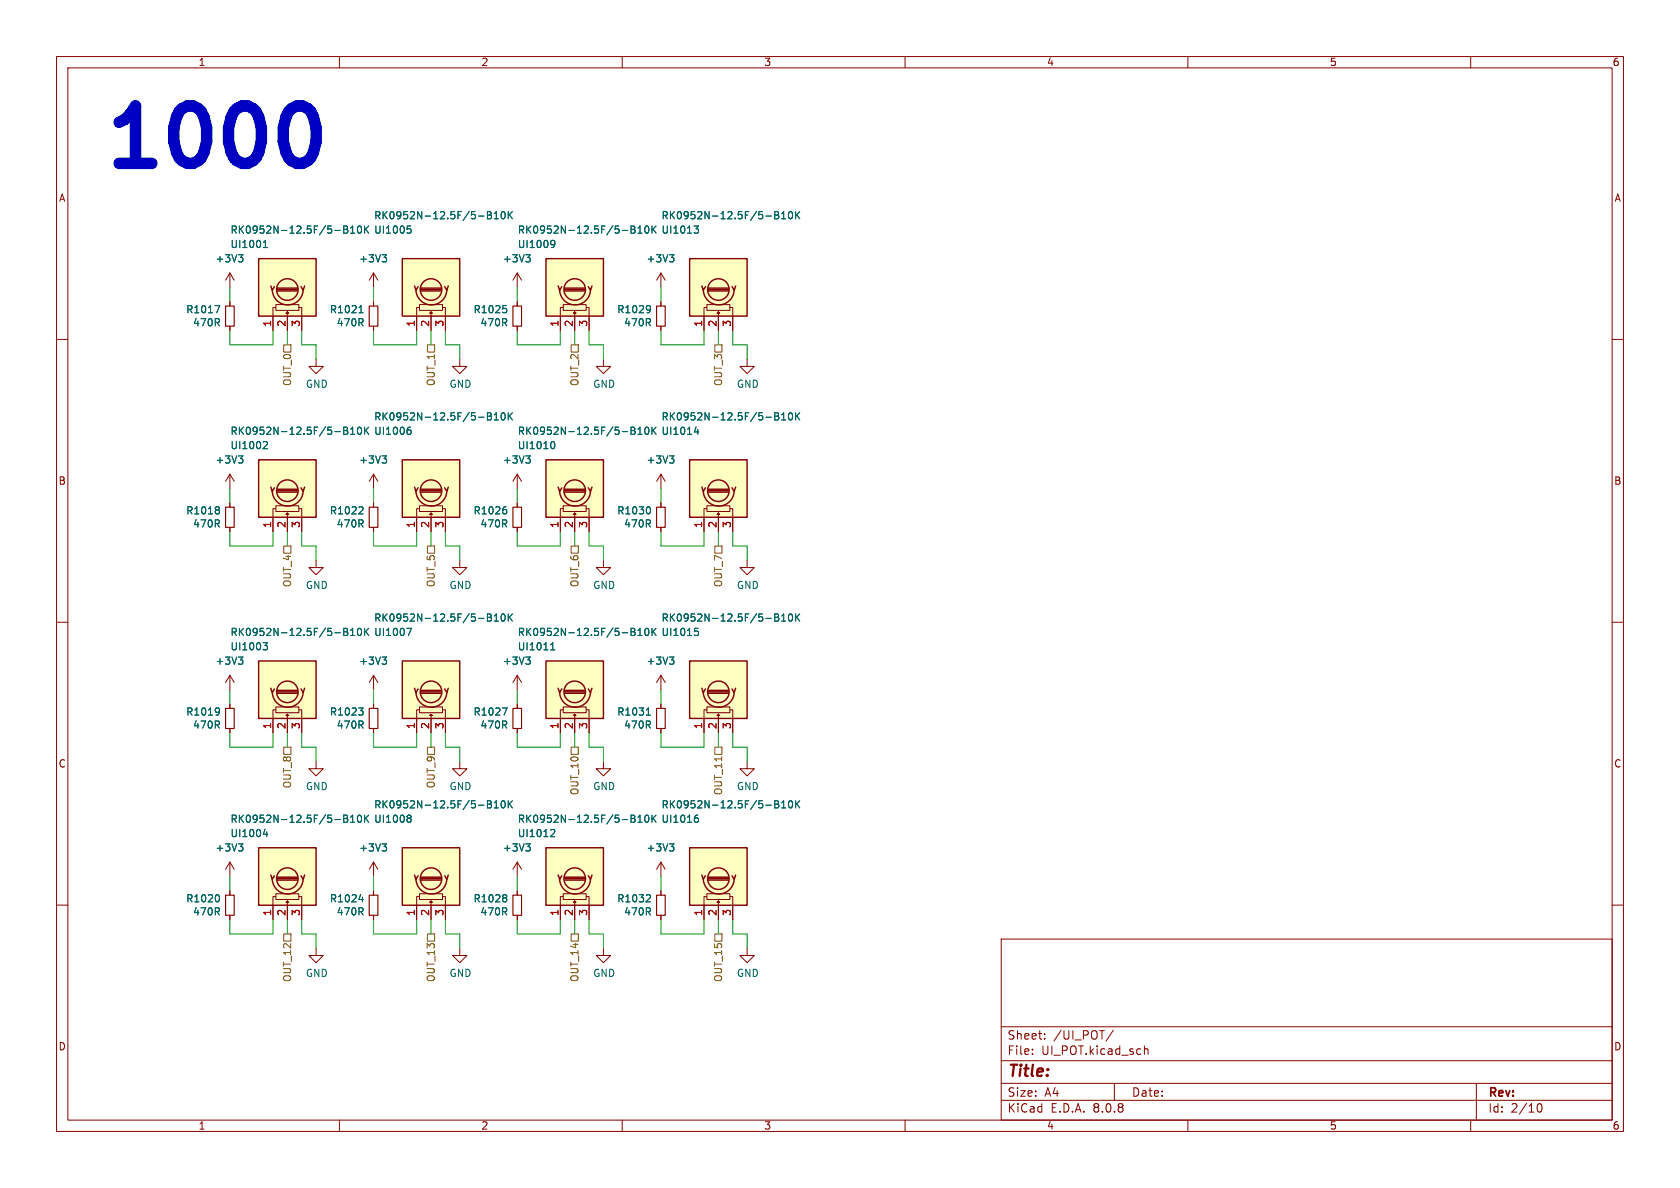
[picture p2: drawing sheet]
<svg xmlns="http://www.w3.org/2000/svg" width="297mm" height="210mm" viewBox="0 0 297 210" stroke-linecap="round" stroke-linejoin="round" font-family="sans-serif">
<defs><g id="words">
<text font-size="14.2" fill="#0000c2" x="17.8" y="30.2">1000</text>
<text font-size="2.8" fill="#840000" x="178" y="190.9">Title:</text>
<g font-size="2.1" fill="#840000">
<text x="178" y="184">Sheet:</text>
<text x="186.2" y="184">/UI_POT/</text>
<text x="178" y="186.7">File:</text>
<text x="184.1" y="186.7">UI_POT.kicad_sch</text>
<text x="178" y="196.9">KiCad</text>
<text x="178" y="194.1">Size:</text>
<text x="184.7" y="194.1">A4</text>
<text x="185.7" y="196.9">E.D.A.</text>
<text x="193.3" y="196.9">8.0.8</text>
<text x="200" y="194.1">Date:</text>
<text x="263" y="194.3">Rev:</text>
<text x="263" y="196.9">Id:</text>
<text x="267.1" y="196.9">2/10</text>
</g>
<g font-size="1.8" fill="#840000">
<text x="35" y="11.9">1</text>
<text x="85" y="11.9">2</text>
<text x="135" y="11.9">3</text>
<text x="185" y="11.9">4</text>
<text x="235" y="11.9">5</text>
<text x="285" y="11.9">6</text>
<text x="10.3" y="35.9">A</text>
<text x="285.3" y="35.9">A</text>
<text x="10.3" y="85.9">B</text>
<text x="285.3" y="85.9">B</text>
<text x="10.3" y="135.9">C</text>
<text x="285.3" y="135.9">C</text>
<text x="10.3" y="185.9">D</text>
<text x="285.3" y="185.9">D</text>
<text x="35" y="199.9">1</text>
<text x="85" y="199.9">2</text>
<text x="135" y="199.9">3</text>
<text x="185" y="199.9">4</text>
<text x="235" y="199.9">5</text>
<text x="285" y="199.9">6</text>
</g>
<g font-size="1.8" fill="#006464">
<text x="40.6" y="41.5">RK0952N-12.5F/5-B10K</text>
<text x="66" y="41.5">UI1005</text>
<text x="66" y="39">RK0952N-12.5F/5-B10K</text>
<text x="91.4" y="41.5">RK0952N-12.5F/5-B10K</text>
<text x="116.8" y="41.5">UI1013</text>
<text x="116.8" y="39">RK0952N-12.5F/5-B10K</text>
<text x="38" y="46.6">+3V3</text>
<text x="40.6" y="44">UI1001</text>
<text x="63.4" y="46.6">+3V3</text>
<text x="88.8" y="46.6">+3V3</text>
<text x="91.4" y="44">UI1009</text>
<text x="114.2" y="46.6">+3V3</text>
<text x="32.8" y="55.6">R1017</text>
<text x="34" y="57.9">470R</text>
<text x="58.2" y="55.6">R1021</text>
<text x="59.4" y="57.9">470R</text>
<text x="83.6" y="55.6">R1025</text>
<text x="84.8" y="57.9">470R</text>
<text x="109" y="55.6">R1029</text>
<text x="110.2" y="57.9">470R</text>
<text x="54" y="68.8">GND</text>
<text x="79.4" y="68.8">GND</text>
<text x="104.8" y="68.8">GND</text>
<text x="130.2" y="68.8">GND</text>
<text x="40.6" y="77.1">RK0952N-12.5F/5-B10K</text>
<text x="66" y="77.1">UI1006</text>
<text x="66" y="74.5">RK0952N-12.5F/5-B10K</text>
<text x="91.4" y="77.1">RK0952N-12.5F/5-B10K</text>
<text x="116.8" y="77.1">UI1014</text>
<text x="116.8" y="74.5">RK0952N-12.5F/5-B10K</text>
<text x="38" y="82.1">+3V3</text>
<text x="40.6" y="79.6">UI1002</text>
<text x="63.4" y="82.1">+3V3</text>
<text x="88.8" y="82.1">+3V3</text>
<text x="91.4" y="79.6">UI1010</text>
<text x="114.2" y="82.1">+3V3</text>
<text x="32.8" y="91.1">R1018</text>
<text x="34" y="93.4">470R</text>
<text x="58.2" y="91.1">R1022</text>
<text x="59.4" y="93.4">470R</text>
<text x="83.6" y="91.1">R1026</text>
<text x="84.8" y="93.4">470R</text>
<text x="109" y="91.1">R1030</text>
<text x="110.2" y="93.4">470R</text>
<text x="54" y="104.3">GND</text>
<text x="79.4" y="104.3">GND</text>
<text x="104.8" y="104.3">GND</text>
<text x="130.2" y="104.3">GND</text>
<text x="40.6" y="112.6">RK0952N-12.5F/5-B10K</text>
<text x="66" y="112.6">UI1007</text>
<text x="66" y="110.1">RK0952N-12.5F/5-B10K</text>
<text x="91.4" y="112.6">RK0952N-12.5F/5-B10K</text>
<text x="116.8" y="112.6">UI1015</text>
<text x="116.8" y="110.1">RK0952N-12.5F/5-B10K</text>
<text x="38" y="117.7">+3V3</text>
<text x="40.6" y="115.2">UI1003</text>
<text x="63.4" y="117.7">+3V3</text>
<text x="88.8" y="117.7">+3V3</text>
<text x="91.4" y="115.2">UI1011</text>
<text x="114.2" y="117.7">+3V3</text>
<text x="32.8" y="126.7">R1019</text>
<text x="34" y="129">470R</text>
<text x="58.2" y="126.7">R1023</text>
<text x="59.4" y="129">470R</text>
<text x="83.6" y="126.7">R1027</text>
<text x="84.8" y="129">470R</text>
<text x="109" y="126.7">R1031</text>
<text x="110.2" y="129">470R</text>
<text x="54" y="139.9">GND</text>
<text x="66" y="143.1">RK0952N-12.5F/5-B10K</text>
<text x="79.4" y="139.9">GND</text>
<text x="104.8" y="139.9">GND</text>
<text x="116.8" y="143.1">RK0952N-12.5F/5-B10K</text>
<text x="130.2" y="139.9">GND</text>
<text x="40.6" y="148.2">UI1004</text>
<text x="40.6" y="145.6">RK0952N-12.5F/5-B10K</text>
<text x="66" y="145.6">UI1008</text>
<text x="91.4" y="148.2">UI1012</text>
<text x="91.4" y="145.6">RK0952N-12.5F/5-B10K</text>
<text x="116.8" y="145.6">UI1016</text>
<text x="38" y="150.7">+3V3</text>
<text x="63.4" y="150.7">+3V3</text>
<text x="88.8" y="150.7">+3V3</text>
<text x="114.2" y="150.7">+3V3</text>
<text x="32.8" y="159.7">R1020</text>
<text x="58.2" y="159.7">R1024</text>
<text x="83.6" y="159.7">R1028</text>
<text x="109" y="159.7">R1032</text>
<text x="34" y="162">470R</text>
<text x="59.4" y="162">470R</text>
<text x="84.8" y="162">470R</text>
<text x="110.2" y="162">470R</text>
<text x="54" y="172.9">GND</text>
<text x="79.4" y="172.9">GND</text>
<text x="104.8" y="172.9">GND</text>
<text x="130.2" y="172.9">GND</text>
</g>
<g font-size="1.8" fill="#a90000">
<text x="48" y="57.9" transform="rotate(-90 48 57.9)">1</text>
<text x="50.5" y="57.9" transform="rotate(-90 50.5 57.9)">2</text>
<text x="53.1" y="57.9" transform="rotate(-90 53.1 57.9)">3</text>
<text x="73.4" y="57.9" transform="rotate(-90 73.4 57.9)">1</text>
<text x="75.9" y="57.9" transform="rotate(-90 75.9 57.9)">2</text>
<text x="78.5" y="57.9" transform="rotate(-90 78.5 57.9)">3</text>
<text x="98.8" y="57.9" transform="rotate(-90 98.8 57.9)">1</text>
<text x="101.3" y="57.9" transform="rotate(-90 101.3 57.9)">2</text>
<text x="103.9" y="57.9" transform="rotate(-90 103.9 57.9)">3</text>
<text x="124.2" y="57.9" transform="rotate(-90 124.2 57.9)">1</text>
<text x="126.7" y="57.9" transform="rotate(-90 126.7 57.9)">2</text>
<text x="129.3" y="57.9" transform="rotate(-90 129.3 57.9)">3</text>
<text x="48" y="93.4" transform="rotate(-90 48 93.4)">1</text>
<text x="50.5" y="93.4" transform="rotate(-90 50.5 93.4)">2</text>
<text x="53.1" y="93.4" transform="rotate(-90 53.1 93.4)">3</text>
<text x="73.4" y="93.4" transform="rotate(-90 73.4 93.4)">1</text>
<text x="75.9" y="93.4" transform="rotate(-90 75.9 93.4)">2</text>
<text x="78.5" y="93.4" transform="rotate(-90 78.5 93.4)">3</text>
<text x="98.8" y="93.4" transform="rotate(-90 98.8 93.4)">1</text>
<text x="101.3" y="93.4" transform="rotate(-90 101.3 93.4)">2</text>
<text x="103.9" y="93.4" transform="rotate(-90 103.9 93.4)">3</text>
<text x="124.2" y="93.4" transform="rotate(-90 124.2 93.4)">1</text>
<text x="126.7" y="93.4" transform="rotate(-90 126.7 93.4)">2</text>
<text x="129.3" y="93.4" transform="rotate(-90 129.3 93.4)">3</text>
<text x="48" y="129" transform="rotate(-90 48 129)">1</text>
<text x="50.5" y="129" transform="rotate(-90 50.5 129)">2</text>
<text x="53.1" y="129" transform="rotate(-90 53.1 129)">3</text>
<text x="73.4" y="129" transform="rotate(-90 73.4 129)">1</text>
<text x="75.9" y="129" transform="rotate(-90 75.9 129)">2</text>
<text x="78.5" y="129" transform="rotate(-90 78.5 129)">3</text>
<text x="98.8" y="129" transform="rotate(-90 98.8 129)">1</text>
<text x="101.3" y="129" transform="rotate(-90 101.3 129)">2</text>
<text x="103.9" y="129" transform="rotate(-90 103.9 129)">3</text>
<text x="124.2" y="129" transform="rotate(-90 124.2 129)">1</text>
<text x="126.7" y="129" transform="rotate(-90 126.7 129)">2</text>
<text x="129.3" y="129" transform="rotate(-90 129.3 129)">3</text>
<text x="48" y="162" transform="rotate(-90 48 162)">1</text>
<text x="50.5" y="162" transform="rotate(-90 50.5 162)">2</text>
<text x="53.1" y="162" transform="rotate(-90 53.1 162)">3</text>
<text x="73.4" y="162" transform="rotate(-90 73.4 162)">1</text>
<text x="75.9" y="162" transform="rotate(-90 75.9 162)">2</text>
<text x="78.5" y="162" transform="rotate(-90 78.5 162)">3</text>
<text x="98.8" y="162" transform="rotate(-90 98.8 162)">1</text>
<text x="101.3" y="162" transform="rotate(-90 101.3 162)">2</text>
<text x="103.9" y="162" transform="rotate(-90 103.9 162)">3</text>
<text x="124.2" y="162" transform="rotate(-90 124.2 162)">1</text>
<text x="126.7" y="162" transform="rotate(-90 126.7 162)">2</text>
<text x="129.3" y="162" transform="rotate(-90 129.3 162)">3</text>
</g>
<g font-size="1.8" fill="#725600">
<text x="51.7" y="68.3" transform="rotate(-90 51.7 68.3)">OUT_0</text>
<text x="77.1" y="68.3" transform="rotate(-90 77.1 68.3)">OUT_1</text>
<text x="102.5" y="68.3" transform="rotate(-90 102.5 68.3)">OUT_2</text>
<text x="127.9" y="68.3" transform="rotate(-90 127.9 68.3)">OUT_3</text>
<text x="51.7" y="103.9" transform="rotate(-90 51.7 103.9)">OUT_4</text>
<text x="77.1" y="103.9" transform="rotate(-90 77.1 103.9)">OUT_5</text>
<text x="102.5" y="103.9" transform="rotate(-90 102.5 103.9)">OUT_6</text>
<text x="127.9" y="103.9" transform="rotate(-90 127.9 103.9)">OUT_7</text>
<text x="51.7" y="139.5" transform="rotate(-90 51.7 139.5)">OUT_8</text>
<text x="77.1" y="139.5" transform="rotate(-90 77.1 139.5)">OUT_9</text>
<text x="102.5" y="140.7" transform="rotate(-90 102.5 140.7)">OUT_10</text>
<text x="127.9" y="140.7" transform="rotate(-90 127.9 140.7)">OUT_11</text>
<text x="51.7" y="173.7" transform="rotate(-90 51.7 173.7)">OUT_12</text>
<text x="77.1" y="173.7" transform="rotate(-90 77.1 173.7)">OUT_13</text>
<text x="102.5" y="173.7" transform="rotate(-90 102.5 173.7)">OUT_14</text>
<text x="127.9" y="173.7" transform="rotate(-90 127.9 173.7)">OUT_15</text>
</g>
</g></defs>
<g fill="none" stroke="#840000" stroke-width=".18">
<path d="M10 10h277v190h-277zM12 12h273v186h-273zM60 10v2M110 10v2M160 10v2M210 10v2M260 10v2M10 60h2M106.7 63.5v1.3h1.2l-1.2 1.2-1.3-1.2h1.3M285 60h2M106.7 99.1v1.2h1.2l-1.2 1.3-1.3-1.3h1.3M116.8 88.9v.8"/>
<path d="M116.8 93.2v.8M10 110h2M285 110h2M66 152.4l-.7 1.3M66 152.4v2.5M66 157.5v.7M66 152.4l.8 1.3M10 160h2M55.9 167.6v1.3h1.2l-1.2 1.3-1.3-1.3h1.3M66 161.8v.8M177 166h108v32h-108zM285 160h2"/>
<path d="M60 198v2M110 198v2M160 198v2M177 194.5h108M177 191.5h108M177 187.5h108M177 181.5h108M182.5 186.3v.1M182.5 185.5v.1M184.7 183.6v.1M184.7 182.8v.1M196.8 182.1l-1.3 2"/>
<path d="M197 191.5v3M202.3 184.9v1.5M202.3 185.5l.2-.1 .4 .1 .1 .9M210 198v2M260 198v2M261 191.5v6.5M271.7 195.7l.2-.5 .2-.1a.81 .81 0 0 1 .6 .6 .81 .81 0 0 1-.3 .8h-.4l-.3-.5"/>
</g>
<path d="M116.1 89.7h1.5v3.5h-1.5zM65.3 158.2h1.5v3.6h-1.5z" fill="none" stroke="#840000" stroke-width=".2"/>
<path d="M114.7 89.6a.79 .79 0 0 1 0 1.3M63.5 159h.7M64.1 158.6v.8M67.6 149.2h.7l-.4 .5M68.1 149.7l.2 .2v.3l-.2 .2" fill="none" stroke="#006464" stroke-width=".18"/>
<path d="M96.5 45.7h10.2v10.2h-10.2z" fill="#ffffc2"/>
<g fill="none" stroke="#840000" stroke-width=".25">
<path d="M96.5 45.7h10.2v10.2h-10.2zM98.7 50.5l.2 .8 .4-.6M98.9 51.2a2.73 2.73 0 0 0 2.8 2.7 2.73 2.73 0 0 0 2.7-2.7M99.8 51.4h3.6M99.8 51.2h3.6M99.8 50.9h3.6M104.6 50.5l-.2 .8-.4-.6"/>
<circle cx="101.6" cy="51.2" r="1.9"/>
</g>
<path d="M99.6 53.8h4v1.1h-4zM99.6 54.4h-.5v4M101.6 55.1l.3 .3h-.6l.3-.3v3.3M103.6 54.4h.5v4M132.1 63.5v1.3h1.2l-1.2 1.2-1.3-1.2h1.3M132.1 99.1v1.2h1.2l-1.2 1.3-1.3-1.3h1.3" fill="none" stroke="#840000" stroke-width=".18"/>
<path d="M111.6 39.9h.4l.2 .3-.2 .4 .2 .1 .1 .3-.2 .2h-.5zM115.3 39.9v1.3M116 39.9l-.7 .8M97.6 42.5l.4 .1a.84 .84 0 0 1-.3 1.2h-.2M98.1 43l-.3 .3h-.2M111.6 40.6h.4M112.8 41.2h.7M112.8 40.3l.3-.4v1.3M114.1 40.1l.2-.2a.68 .68 0 0 1 .4 .7 .68 .68 0 0 1-.4 .6l-.2-.1-.1-.4zM115.4 40.5l.6 .7" fill="none" stroke="#006464" stroke-width=".18"/>
<path d="M121.9 45.7h10.2v10.2h-10.2z" fill="#ffffc2"/>
<g fill="none" stroke="#840000" stroke-width=".25">
<path d="M121.9 45.7h10.2v10.2h-10.2zM124.1 50.5l.2 .8 .4-.6M124.3 51.2a2.73 2.73 0 0 0 2.8 2.7 2.73 2.73 0 0 0 2.7-2.7M125.2 51.4h3.6M125.2 51.2h3.6M125.2 50.9h3.6M130 50.5l-.2 .8-.4-.6"/>
<circle cx="127" cy="51.2" r="1.9"/>
</g>
<path d="M125 53.8h4v1.1h-4zM125 54.4h-.5v4M127 55.1l.3 .3h-.6l.3-.3v3.3M129 54.4h.5v4" fill="none" stroke="#840000" stroke-width=".18"/>
<path d="M122.7 39.9h.8l-.4 .5 .3 .2 .1 .4-.3 .2h-.3M137 37.4h.4l.2 .3-.2 .3 .2 .1 .1 .3-.2 .3h-.5zM137 38h.4M138.2 38.7h.7M138.2 37.8l.3-.4v1.3M139.5 37.5l.2-.1a.68 .68 0 0 1 .4 .6 .68 .68 0 0 1-.4 .7l-.2-.1-.1-.4zM140.7 37.4v1.3M140.8 38l.6 .7M141.4 37.4l-.7 .7" fill="none" stroke="#006464" stroke-width=".18"/>
<path d="M121.9 81.3h10.2v10.1h-10.2z" fill="#ffffc2"/>
<g fill="none" stroke="#840000" stroke-width=".25">
<path d="M121.9 81.3h10.2v10.1h-10.2zM124.1 86.1l.2 .8 .4-.7M124.3 86.7a2.73 2.73 0 0 0 2.8 2.8 2.73 2.73 0 0 0 2.7-2.8M125.2 87h3.6M125.2 86.7h3.6M125.2 86.5h3.6M130 86.1l-.2 .8-.4-.7"/>
<circle cx="127" cy="86.7" r="1.9"/>
</g>
<path d="M116.8 83.8l-.7 1.3M116.8 83.8v2.6M116.8 83.8l.8 1.3M125 89.4h4v1h-4zM125 89.9h-.5v4.1M127 90.7l.3 .2h-.6l.3-.2v3.3M129 89.9h.5v4.1M40.6 152.4l-.7 1.3M40.6 152.4v2.5M40.6 152.4l.8 1.3" fill="none" stroke="#840000" stroke-width=".18"/>
<g fill="none" stroke="#006464" stroke-width=".18">
<path d="M122.8 76.4h.7M123.4 75.9v.9M137 73h.4l.2 .2-.2 .4 .2 .1 .1 .3-.2 .2h-.5zM137 73.6h.4M138.2 74.2h.7M138.2 73.3l.3-.3v1.2M139.5 73.1l.2-.1a.68 .68 0 0 1 .4 .6 .68 .68 0 0 1-.4 .6l-.2-.1-.1-.3zM140.7 73v1.2M140.8 73.5l.6 .7M141.4 73l-.7 .7M118.4 80.6h.7l-.4 .5M118.9 81.1l.2 .2v.3l-.2 .3"/>
<path d="M42.2 149.2h.7l-.4 .5M42.7 149.7l.2 .2v.3l-.2 .2"/>
</g>
<path d="M96.5 81.3h10.2v10.1h-10.2z" fill="#ffffc2"/>
<g fill="none" stroke="#840000" stroke-width=".25">
<path d="M96.5 81.3h10.2v10.1h-10.2zM98.7 86.1l.2 .8 .4-.7M98.9 86.7a2.73 2.73 0 0 0 2.8 2.8 2.73 2.73 0 0 0 2.7-2.8M99.8 87h3.6M99.8 86.7h3.6M99.8 86.5h3.6M104.6 86.1l-.2 .8-.4-.7"/>
<circle cx="101.6" cy="86.7" r="1.9"/>
</g>
<g fill="none" stroke="#840000" stroke-width=".18">
<path d="M116.8 48.3v2.5M116.8 53.3v.8M116.8 57.7v.7M116.8 48.3l-.7 1.2M116.8 48.3l.8 1.2M99.6 89.4h4v1h-4zM99.6 89.9h-.5v4.1M101.6 90.7l.3 .2h-.6l.3-.2v3.3M103.6 89.9h.5v4.1M66 119.4l-.7 1.3M66 119.4v2.5M66 119.4l.8 1.3"/>
<path d="M66 124.5v.7M66 128.8v.7"/>
</g>
<g fill="none" stroke="#006464" stroke-width=".18">
<path d="M114.7 54l.2 .1a1.03 1.03 0 0 1-.2 1.1M115 54.6l-.3 .2M118.4 45h.7l-.4 .5M118.9 45.5l.2 .3v.3l-.2 .2M97.7 78a.68 .68 0 0 1 .4 .7 .68 .68 0 0 1-.4 .6M111.6 75.5h.4l.2 .3-.2 .3 .2 .1 .1 .3-.2 .3h-.5zM111.6 76.1h.4M112.8 76.8h.7M112.8 75.9l.3-.4v1.3M114.1 75.6l.2-.1a.68 .68 0 0 1 .4 .6 .68 .68 0 0 1-.4 .7l-.2-.1-.1-.4zM115.3 75.5v1.3M115.4 76.1l.6 .7"/>
<path d="M116 75.5l-.7 .7M67.6 116.1h.7l-.4 .5M68.1 116.6l.2 .3v.3l-.2 .2M63.4 125.1h.8l-.4 .5M63.9 125.6l.3 .3v.3l-.3 .2"/>
</g>
<path d="M116.1 54.1h1.5v3.6h-1.5zM65.3 125.2h1.5v3.6h-1.5z" fill="none" stroke="#840000" stroke-width=".2"/>
<path d="M45.7 116.8h10.2v10.2h-10.2z" fill="#ffffc2"/>
<g fill="none" stroke="#840000" stroke-width=".25">
<path d="M45.7 116.8h10.2v10.2h-10.2zM47.9 121.7l.2 .7 .4-.6M48.1 122.3a2.73 2.73 0 0 0 2.8 2.7 2.73 2.73 0 0 0 2.7-2.7M49 122.6h3.6M49 122.3h3.6M49 122h3.6M53.8 121.7l-.2 .7-.4-.6"/>
<circle cx="50.8" cy="122.3" r="1.9"/>
</g>
<path d="M91.4 119.4l-.7 1.3M91.4 119.4v2.5M91.4 119.4l.8 1.3M48.8 125h4v1h-4zM48.8 125.5h-.5v4M50.8 126.2l.3 .3h-.6l.3-.3v3.3M52.8 125.5h.5v4M55.9 134.6v1.3h1.2l-1.2 1.3-1.3-1.3h1.3M81.3 134.6v1.3h1.2l-1.2 1.3-1.3-1.3h1.3" fill="none" stroke="#840000" stroke-width=".18"/>
<path d="M46.5 113.6h.8l-.4 .5 .3 .1 .1 .4-.3 .3h-.3M60.8 111.1h.4l.2 .2-.2 .4 .2 .1 .1 .3-.2 .2h-.5zM60.8 111.7h.4M62 112.3h.7M62 111.4l.3-.3v1.2M63.3 111.2l.2-.1a.68 .68 0 0 1 .4 .6 .68 .68 0 0 1-.4 .6l-.2-.1-.1-.3zM64.5 111.1v1.2M64.6 111.6l.6 .7M65.2 111.1l-.7 .7M93 116.1h.7l-.4 .5M93.5 116.6l.2 .3v.3l-.2 .2" fill="none" stroke="#006464" stroke-width=".18"/>
<path d="M71.1 116.8h10.2v10.2h-10.2z" fill="#ffffc2"/>
<g fill="none" stroke="#840000" stroke-width=".25">
<path d="M71.1 116.8h10.2v10.2h-10.2zM73.3 121.7l.2 .7 .4-.6M73.5 122.3a2.73 2.73 0 0 0 2.8 2.7 2.73 2.73 0 0 0 2.7-2.7M74.4 122.6h3.6M74.4 122.3h3.6M74.4 122h3.6M79.2 121.7l-.2 .7-.4-.6"/>
<circle cx="76.2" cy="122.3" r="1.9"/>
</g>
<path d="M74.2 125h4v1h-4zM74.2 125.5h-.5v4M76.2 126.2l.3 .3h-.6l.3-.3v3.3M78.2 125.5h.5v4" fill="none" stroke="#840000" stroke-width=".18"/>
<path d="M71.9 111.1h.8l-.5 1.2M86.2 108.5h.4l.2 .3-.2 .3 .2 .2 .1 .3-.2 .2h-.5zM86.2 109.1h.4M87.4 109.8h.7M87.4 108.9l.3-.4v1.3M88.7 108.7l.2-.2a.68 .68 0 0 1 .4 .7 .68 .68 0 0 1-.4 .6l-.2-.1-.1-.4zM89.9 108.5v1.3M90 109.1l.6 .7M90.6 108.5l-.7 .8" fill="none" stroke="#006464" stroke-width=".18"/>
<path d="M96.5 116.8h10.2v10.2h-10.2z" fill="#ffffc2"/>
<g fill="none" stroke="#840000" stroke-width=".25">
<path d="M96.5 116.8h10.2v10.2h-10.2zM98.7 121.7l.2 .7 .4-.6M98.9 122.3a2.73 2.73 0 0 0 2.8 2.7 2.73 2.73 0 0 0 2.7-2.7M99.8 122.6h3.6M99.8 122.3h3.6M99.8 122h3.6M104.6 121.7l-.2 .7-.4-.6"/>
<circle cx="101.6" cy="122.3" r="1.9"/>
</g>
<path d="M99.6 125h4v1h-4zM99.6 125.5h-.5v4M101.6 126.2l.3 .3h-.6l.3-.3v3.3M103.6 125.5h.5v4" fill="none" stroke="#840000" stroke-width=".18"/>
<path d="M97.4 114.9h.7M97.4 114l.3-.4v1.3M111.6 111.1h.4l.2 .2-.2 .4 .2 .1 .1 .3-.2 .2h-.5zM111.6 111.7h.4M112.8 112.3h.7M112.8 111.4l.3-.3v1.2M114.1 111.2l.2-.1a.68 .68 0 0 1 .4 .6 .68 .68 0 0 1-.4 .6l-.2-.1-.1-.3zM115.3 111.1v1.2M115.4 111.6l.6 .7M116 111.1l-.7 .7" fill="none" stroke="#006464" stroke-width=".18"/>
<path d="M96.5 149.9h10.2v10.1h-10.2z" fill="#ffffc2"/>
<g fill="none" stroke="#840000" stroke-width=".25">
<path d="M96.5 149.9h10.2v10.1h-10.2zM98.7 154.7l.2 .7 .4-.6M98.9 155.3a2.73 2.73 0 0 0 2.8 2.7 2.73 2.73 0 0 0 2.7-2.7M99.8 155.6h3.6M99.8 155.3h3.6M99.8 155.1h3.6M104.6 154.7l-.2 .7-.4-.6"/>
<circle cx="101.6" cy="155.3" r="1.9"/>
</g>
<path d="M99.6 158h4v1h-4zM99.6 158.5h-.5v4.1M101.6 159.3l.3 .2h-.6l.3-.2v3.3M103.6 158.5h.5v4.1M116.8 152.4l-.7 1.3M116.8 152.4v2.5M116.8 157.5v.7M116.8 152.4l.8 1.3M106.7 167.6v1.3h1.2l-1.2 1.3-1.3-1.3h1.3M116.8 161.8v.8" fill="none" stroke="#840000" stroke-width=".18"/>
<path d="M97.5 146.6l.5 .1 .1 .3-.8 .9h.8M111.6 144.1h.4l.2 .2-.2 .4 .2 .1 .1 .3-.2 .3h-.5zM111.6 144.7h.4M112.8 145.4h.7M112.8 144.5l.3-.4v1.3M114.1 144.2l.2-.1a.68 .68 0 0 1 .4 .6 .68 .68 0 0 1-.4 .7l-.2-.2-.1-.3zM114.7 158.2l.3 .2-.1 .3-.7 .7h.8M115.3 144.1v1.3M115.4 144.6l.6 .8M116 144.1l-.7 .7M118.4 149.2h.7l-.4 .5M118.9 149.7l.2 .2v.3l-.2 .2" fill="none" stroke="#006464" stroke-width=".18"/>
<path d="M116.1 158.2h1.5v3.6h-1.5z" fill="none" stroke="#840000" stroke-width=".2"/>
<path d="M121.9 149.9h10.2v10.1h-10.2z" fill="#ffffc2"/>
<g fill="none" stroke="#840000" stroke-width=".25">
<path d="M121.9 149.9h10.2v10.1h-10.2zM124.1 154.7l.2 .7 .4-.6M124.3 155.3a2.73 2.73 0 0 0 2.8 2.7 2.73 2.73 0 0 0 2.7-2.7M125.2 155.6h3.6M125.2 155.3h3.6M125.2 155.1h3.6M130 154.7l-.2 .7-.4-.6"/>
<circle cx="127" cy="155.3" r="1.9"/>
</g>
<path d="M106.7 134.6v1.3h1.2l-1.2 1.3-1.3-1.3h1.3M132.1 134.6v1.3h1.2l-1.2 1.3-1.3-1.3h1.3M125 158h4v1h-4zM125 158.5h-.5v4.1M127 159.3l.3 .2h-.6l.3-.2v3.3M129 158.5h.5v4.1M132.1 167.6v1.3h1.2l-1.2 1.3-1.3-1.3h1.3" fill="none" stroke="#840000" stroke-width=".18"/>
<path d="M123 144.6h.2l.3 .2-.1 .4-.4 .2M123.4 144.1h-.4M137 141.5h.4l.2 .3-.2 .4 .2 .1 .1 .3-.2 .2h-.5zM137 142.2h.4M138.2 142.8h.7M138.2 141.9l.3-.4v1.3M139.5 141.7l.2-.2a.68 .68 0 0 1 .4 .7 .68 .68 0 0 1-.4 .6l-.2-.1-.1-.4zM140.7 141.5v1.3M140.8 142.1l.6 .7M141.4 141.5l-.7 .8" fill="none" stroke="#006464" stroke-width=".18"/>
<path d="M121.9 116.8h10.2v10.2h-10.2z" fill="#ffffc2"/>
<g fill="none" stroke="#840000" stroke-width=".25">
<path d="M121.9 116.8h10.2v10.2h-10.2zM124.1 121.7l.2 .7 .4-.6M124.3 122.3a2.73 2.73 0 0 0 2.8 2.7 2.73 2.73 0 0 0 2.7-2.7M125.2 122.6h3.6M125.2 122.3h3.6M125.2 122h3.6M130 121.7l-.2 .7-.4-.6"/>
<circle cx="127" cy="122.3" r="1.9"/>
</g>
<g fill="none" stroke="#840000" stroke-width=".18">
<path d="M66 48.3l-.7 1.2M66 48.3v2.5M66 48.3l.8 1.2M91.4 48.3l-.7 1.2M91.4 48.3v2.5M91.4 48.3l.8 1.2M116.8 119.4l-.7 1.3M116.8 119.4v2.5M116.8 119.4l.8 1.3M116.8 124.5v.7M116.8 128.8v.7M125 125h4v1h-4z"/>
<path d="M125 125.5h-.5v4M127 126.2l.3 .3h-.6l.3-.3v3.3M129 125.5h.5v4"/>
</g>
<g fill="none" stroke="#006464" stroke-width=".18">
<path d="M67.6 45h.7l-.4 .5M68.1 45.5l.2 .3v.3l-.2 .2M93 45h.7l-.4 .5M93.5 45.5l.2 .3v.3l-.2 .2M118.4 116.1h.7l-.4 .5M118.9 116.6l.2 .3v.3l-.2 .2M122.8 111.1h.6M122.9 111.6h.3l.3 .2-.1 .5h-.5M137 108.5h.4l.2 .3-.2 .3 .2 .2 .1 .3-.2 .2h-.5zM137 109.1h.4M138.2 109.8h.7M138.2 108.9l.3-.4v1.3"/>
<path d="M139.5 108.7l.2-.2a.68 .68 0 0 1 .4 .7 .68 .68 0 0 1-.4 .6l-.2-.1-.1-.4zM140.7 108.5v1.3M140.8 109.1l.6 .7M141.4 108.5l-.7 .8M114.3 126.4h.7M114.4 125.4l.2-.3v1.3"/>
</g>
<path d="M116.1 125.2h1.5v3.6h-1.5z" fill="none" stroke="#840000" stroke-width=".2"/>
<path d="M71.1 45.7h10.2v10.2h-10.2z" fill="#ffffc2"/>
<g fill="none" stroke="#840000" stroke-width=".25">
<path d="M71.1 45.7h10.2v10.2h-10.2zM73.3 50.5l.2 .8 .4-.6M73.5 51.2a2.73 2.73 0 0 0 2.8 2.7 2.73 2.73 0 0 0 2.7-2.7M74.4 51.4h3.6M74.4 51.2h3.6M74.4 50.9h3.6M79.2 50.5l-.2 .8-.4-.6"/>
<circle cx="76.2" cy="51.2" r="1.9"/>
</g>
<path d="M40.6 48.3l-.7 1.2M40.6 48.3v2.5M40.6 48.3l.8 1.2M74.2 53.8h4v1.1h-4zM74.2 54.4h-.5v4M76.2 55.1l.3 .3h-.6l.3-.3v3.3M78.2 54.4h.5v4" fill="none" stroke="#840000" stroke-width=".18"/>
<path d="M72 39.9h.6M86.2 37.4h.4l.2 .3-.2 .3 .2 .1 .1 .3-.2 .3h-.5zM86.2 38h.4M87.4 38.7h.7M87.4 37.8l.3-.4v1.3M88.7 37.5l.2-.1a.68 .68 0 0 1 .4 .6 .68 .68 0 0 1-.4 .7l-.2-.1-.1-.4zM89.9 37.4v1.3M90 38l.6 .7M90.6 37.4l-.7 .7M42.2 45h.7l-.4 .5M42.7 45.5l.2 .3v.3l-.2 .2M72.1 40.4h.3l.3 .3-.1 .4-.5 .1" fill="none" stroke="#006464" stroke-width=".18"/>
<path d="M45.7 45.7h10.2v10.2h-10.2z" fill="#ffffc2"/>
<g fill="none" stroke="#840000" stroke-width=".25">
<path d="M45.7 45.7h10.2v10.2h-10.2zM47.9 50.5l.2 .8 .4-.6M48.1 51.2a2.73 2.73 0 0 0 2.8 2.7 2.73 2.73 0 0 0 2.7-2.7M49 51.4h3.6M49 51.2h3.6M49 50.9h3.6M53.8 50.5l-.2 .8-.4-.6"/>
<circle cx="50.8" cy="51.2" r="1.9"/>
</g>
<path d="M48.8 53.8h4v1.1h-4zM48.8 54.4h-.5v4M50.8 55.1l.3 .3h-.6l.3-.3v3.3M52.8 54.4h.5v4M91.4 152.4l-.7 1.3M91.4 152.4v2.5M91.4 157.5v.7M91.4 152.4l.8 1.3M91.4 161.8v.8" fill="none" stroke="#840000" stroke-width=".18"/>
<g fill="none" stroke="#006464" stroke-width=".18">
<path d="M60.8 39.9h.4l.2 .3-.2 .4 .2 .1 .1 .3-.2 .2h-.5zM64.5 39.9v1.3M65.2 39.9l-.7 .8M46.6 43.8h.7M46.6 42.9l.3-.4v1.3M60.8 40.6h.4M62 41.2h.7M62 40.3l.3-.4v1.3M63.4 40l.1-.1a.68 .68 0 0 1 .4 .7 .68 .68 0 0 1-.4 .6 .84 .84 0 0 1-.1-1.2zM64.6 40.5l.6 .7M89.3 158.2l.3 .2-.3 .3 .3 .2v.3l-.3 .2M93 149.2h.7l-.4 .5"/>
<path d="M93.5 149.7l.2 .2v.3l-.2 .2"/>
</g>
<path d="M90.7 158.2h1.5v3.6h-1.5z" fill="none" stroke="#840000" stroke-width=".2"/>
<path d="M71.1 149.9h10.2v10.1h-10.2z" fill="#ffffc2"/>
<g fill="none" stroke="#840000" stroke-width=".25">
<path d="M71.1 149.9h10.2v10.1h-10.2zM73.3 154.7l.2 .7 .4-.6M73.5 155.3a2.73 2.73 0 0 0 2.8 2.7 2.73 2.73 0 0 0 2.7-2.7M74.4 155.6h3.6M74.4 155.3h3.6M74.4 155.1h3.6M79.2 154.7l-.2 .7-.4-.6"/>
<circle cx="76.2" cy="155.3" r="1.9"/>
</g>
<path d="M40.6 157.5v.7M74.2 158h4v1h-4zM74.2 158.5h-.5v4.1M76.2 159.3l.3 .2h-.6l.3-.2v3.3M78.2 158.5h.5v4.1M40.6 161.8v.8M81.3 167.6v1.3h1.2l-1.2 1.3-1.3-1.3h1.3" fill="none" stroke="#840000" stroke-width=".18"/>
<path d="M38.5 158.2a.79 .79 0 0 1 0 1.2M72.2 144.1h.2l.3 .2-.3 .3M72.2 144.6h.2M72.4 144.6l.3 .3v.2l-.1 .2-.4 .1M86.2 141.5h.4l.2 .3-.2 .4 .2 .1 .1 .3-.2 .2h-.5zM86.2 142.2h.4M87.4 142.8h.7M87.4 141.9l.3-.4v1.3M88.7 141.7l.2-.2a.68 .68 0 0 1 .4 .7 .68 .68 0 0 1-.4 .6l-.2-.1-.1-.4zM89.9 141.5v1.3M90 142.1l.6 .7M90.6 141.5l-.7 .8" fill="none" stroke="#006464" stroke-width=".18"/>
<path d="M39.9 158.2h1.5v3.6h-1.5z" fill="none" stroke="#840000" stroke-width=".2"/>
<path d="M45.7 149.9h10.2v10.1h-10.2z" fill="#ffffc2"/>
<g fill="none" stroke="#840000" stroke-width=".25">
<path d="M45.7 149.9h10.2v10.1h-10.2zM47.9 154.7l.2 .7 .4-.6M48.1 155.3a2.73 2.73 0 0 0 2.8 2.7 2.73 2.73 0 0 0 2.7-2.7M49 155.6h3.6M49 155.3h3.6M49 155.1h3.6M53.8 154.7l-.2 .7-.4-.6"/>
<circle cx="50.8" cy="155.3" r="1.9"/>
</g>
<g fill="none" stroke="#840000" stroke-width=".18">
<path d="M40.6 53.3v.8M40.6 57.7v.7M66 53.3v.8M66 57.7v.7M55.9 63.5v1.3h1.2l-1.2 1.2-1.3-1.2h1.3M81.3 63.5v1.3h1.2l-1.2 1.2-1.3-1.2h1.3M91.4 88.9v.8M91.4 93.2v.8M40.6 119.4v2.5M40.6 119.4l-.7 1.3M40.6 119.4l.8 1.3M40.6 124.5v.7"/>
<path d="M40.6 128.8v.7M91.4 124.5v.7M91.4 128.8v.7M48.8 158h4v1h-4zM48.8 158.5h-.5v4.1M50.8 159.3l.3 .2h-.6l.3-.2v3.3M52.8 158.5h.5v4.1"/>
</g>
<g fill="none" stroke="#006464" stroke-width=".18">
<path d="M38 54h.8l-.5 1.3M63.5 55.3h.7M63.6 54.3l.2-.3v1.3M89.2 89.6h.3M89.3 90.1l.3 .2v.3l-.3 .3M42.2 116.1h.7l-.4 .5M42.7 116.6l.2 .3v.3l-.2 .2M38.5 125.1l.2 .2a1.03 1.03 0 0 1-.2 1.1M38.8 125.7l-.3 .2M88.8 125.1h.8l-.5 1.3M46.6 147.5h.7M47.2 147.1v.8"/>
<path d="M60.8 144.1h.4l.2 .2-.2 .4 .2 .1 .1 .3-.2 .3h-.5zM60.8 144.7h.4M62 145.4h.7M62 144.5l.3-.4v1.3M63.3 144.2l.2-.1a.68 .68 0 0 1 .4 .6 .68 .68 0 0 1-.4 .7l-.2-.2-.1-.3zM64.5 144.1v1.3M64.6 144.6l.6 .8M65.2 144.1l-.7 .7"/>
</g>
<path d="M39.9 54.1h1.5v3.6h-1.5zM65.3 54.1h1.5v3.6h-1.5zM90.7 89.7h1.5v3.5h-1.5zM39.9 125.2h1.5v3.6h-1.5zM90.7 125.2h1.5v3.6h-1.5z" fill="none" stroke="#840000" stroke-width=".2"/>
<path d="M71.1 81.3h10.2v10.1h-10.2z" fill="#ffffc2"/>
<g fill="none" stroke="#840000" stroke-width=".25">
<path d="M71.1 81.3h10.2v10.1h-10.2zM73.3 86.1l.2 .8 .4-.7M73.5 86.7a2.73 2.73 0 0 0 2.8 2.8 2.73 2.73 0 0 0 2.7-2.8M74.4 87h3.6M74.4 86.7h3.6M74.4 86.5h3.6M79.2 86.1l-.2 .8-.4-.7"/>
<circle cx="76.2" cy="86.7" r="1.9"/>
</g>
<path d="M40.6 88.9v.8M40.6 93.2v.8M74.2 89.4h4v1h-4zM74.2 89.9h-.5v4.1M76.2 90.7l.3 .2h-.6l.3-.2v3.3M78.2 89.9h.5v4.1" fill="none" stroke="#840000" stroke-width=".18"/>
<path d="M72.2 76h.2l.3 .2-.1 .5-.4 .1M72.6 75.5l-.4 .1M86.2 73h.4l.2 .2-.2 .4 .2 .1 .1 .3-.2 .2h-.5zM86.2 73.6h.4M87.4 74.2h.7M87.4 73.3l.3-.3v1.2M88.7 73.1l.2-.1a.68 .68 0 0 1 .4 .6 .68 .68 0 0 1-.4 .6l-.2-.1-.1-.3zM89.9 73v1.2M90 73.5l.6 .7M90.6 73l-.7 .7M38.5 89.6l.3 .2-.3 .3 .3 .3v.2l-.3 .3" fill="none" stroke="#006464" stroke-width=".18"/>
<path d="M39.9 89.7h1.5v3.5h-1.5z" fill="none" stroke="#840000" stroke-width=".2"/>
<path d="M45.7 81.3h10.2v10.1h-10.2z" fill="#ffffc2"/>
<g fill="none" stroke="#840000" stroke-width=".25">
<path d="M45.7 81.3h10.2v10.1h-10.2zM47.9 86.1l.2 .8 .4-.7M48.1 86.7a2.73 2.73 0 0 0 2.8 2.8 2.73 2.73 0 0 0 2.7-2.8M49 87h3.6M49 86.7h3.6M49 86.5h3.6M53.8 86.1l-.2 .8-.4-.7"/>
<circle cx="50.8" cy="86.7" r="1.9"/>
</g>
<g fill="none" stroke="#840000" stroke-width=".18">
<path d="M40.6 53.3v.8M40.6 57.7v.7M48.3 55.9v2.5M50.8 55.9v2.5M53.3 55.9v2.5M66 53.3v.8M66 57.7v.7M73.7 55.9v2.5M76.2 55.9v2.5M78.7 55.9v2.5M91.4 53.3v.8M91.4 57.7v.7"/>
<path d="M99.1 55.9v2.5M101.6 55.9v2.5M104.1 55.9v2.5M116.8 53.3v.8M116.8 57.7v.7M124.5 55.9v2.5M127 55.9v2.5M129.5 55.9v2.5M40.6 83.8l-.7 1.3M40.6 83.8v2.6M40.6 88.9v.8M40.6 93.2v.8"/>
<path d="M40.6 83.8l.8 1.3M48.8 89.4h4v1h-4zM48.8 89.9h-.5v4.1M50.8 90.7l.3 .2h-.6l.3-.2v3.3M52.8 89.9h.5v4.1M55.9 99.1v1.2h1.2l-1.2 1.3-1.3-1.3h1.3M66 83.8l-.7 1.3M66 83.8v2.6M66 88.9v.8M66 93.2v.8M66 83.8l.8 1.3M73.7 91.4v2.6"/>
<path d="M76.2 91.4v2.6M78.7 91.4v2.6M81.3 99.1v1.2h1.2l-1.2 1.3-1.3-1.3h1.3M91.4 83.8v2.6M91.4 88.9v.8M91.4 93.2v.8M91.4 83.8l-.7 1.3M91.4 83.8l.8 1.3M99.1 91.4v2.6M101.6 91.4v2.6M104.1 91.4v2.6M116.8 88.9v.8"/>
<path d="M116.8 93.2v.8M124.5 91.4v2.6M127 91.4v2.6M129.5 91.4v2.6M40.6 124.5v.7M40.6 128.8v.7M48.3 127v2.5M50.8 127v2.5M53.3 127v2.5M66 124.5v.7M66 128.8v.7M73.7 127v2.5"/>
<path d="M76.2 127v2.5M78.7 127v2.5M91.4 124.5v.7M91.4 128.8v.7M99.1 127v2.5M101.6 127v2.5M104.1 127v2.5M116.8 124.5v.7M116.8 128.8v.7M124.5 127v2.5M127 127v2.5M129.5 127v2.5"/>
<path d="M40.6 157.5v.7M66 157.5v.7M91.4 157.5v.7M116.8 157.5v.7M40.6 161.8v.8M48.3 160v2.6M50.8 160v2.6M53.3 160v2.6M66 161.8v.8M73.7 160v2.6M76.2 160v2.6M78.7 160v2.6"/>
<path d="M91.4 161.8v.8M99.1 160v2.6M101.6 160v2.6M104.1 160v2.6M116.8 161.8v.8M124.5 160v2.6M127 160v2.6M129.5 160v2.6"/>
</g>
<g fill="none" stroke="#006464" stroke-width=".18">
<path d="M60.8 39.9h.4l.2 .3-.2 .4 .2 .1 .1 .3-.2 .2h-.5zM64.5 39.9v1.3M65.2 39.9l-.7 .8M72 39.9h.6M86.2 37.4h.4l.2 .3-.2 .3 .2 .1 .1 .3-.2 .3h-.5zM86.2 38h.4M87.4 37.8l.3-.4v1.3M87.4 38.7h.7M88.7 37.5l.2-.1a.68 .68 0 0 1 .4 .6 .68 .68 0 0 1-.4 .7l-.2-.1-.1-.4zM89.9 37.4v1.3M90 38l.6 .7M90.6 37.4l-.7 .7"/>
<path d="M111.6 39.9h.4l.2 .3-.2 .4 .2 .1 .1 .3-.2 .2h-.5zM115.3 39.9v1.3M116 39.9l-.7 .8M122.7 39.9h.8l-.4 .5 .3 .2 .1 .4-.3 .2h-.3M137 37.4h.4l.2 .3-.2 .3 .2 .1 .1 .3-.2 .3h-.5zM137 38h.4M138.2 37.8l.3-.4v1.3M138.2 38.7h.7M139.5 37.5l.2-.1a.68 .68 0 0 1 .4 .6 .68 .68 0 0 1-.4 .7l-.2-.1-.1-.4zM140.7 37.4v1.3M140.8 38l.6 .7M141.4 37.4l-.7 .7"/>
<path d="M38 54h.8l-.5 1.3M42.2 45h.7l-.4 .5M42.7 45.5l.2 .3v.3l-.2 .2M46.6 43.8h.7M46.6 42.9l.3-.4v1.3M60.8 40.6h.4M62 40.3l.3-.4v1.3M62 41.2h.7M63.4 40l.1-.1a.68 .68 0 0 1 .4 .7 .68 .68 0 0 1-.4 .6 .84 .84 0 0 1-.1-1.2zM63.5 55.3h.7M63.6 54.3l.2-.3v1.3M64.6 40.5l.6 .7"/>
<path d="M67.6 45h.7l-.4 .5M68.1 45.5l.2 .3v.3l-.2 .2M72.1 40.4h.3l.3 .3-.1 .4-.5 .1M88.9 54h.6M89.3 54.5l.3 .2v.3l-.3 .3M93 45h.7l-.4 .5M93.5 45.5l.2 .3v.3l-.2 .2M97.6 42.5l.4 .1a.84 .84 0 0 1-.3 1.2h-.2M98.1 43l-.3 .3h-.2M111.6 40.6h.4M112.8 40.3l.3-.4v1.3M112.8 41.2h.7"/>
<path d="M114.1 40.1l.2-.2a.68 .68 0 0 1 .4 .7 .68 .68 0 0 1-.4 .6l-.2-.1-.1-.4zM114.7 54l.2 .1a1.03 1.03 0 0 1-.2 1.1M115 54.6l-.3 .2M115.4 40.5l.6 .7M118.4 45h.7l-.4 .5M118.9 45.5l.2 .3v.3l-.2 .2M46.7 78l.5 .1 .1 .3-.8 .9h.8M60.8 75.5h.4l.2 .3-.2 .3 .2 .1 .1 .3-.2 .3h-.5zM60.8 76.1h.4M62 76.8h.7M62 75.9l.3-.4v1.3M63.3 75.6l.2-.1a.68 .68 0 0 1 .4 .6 .68 .68 0 0 1-.4 .7l-.2-.1-.1-.4z"/>
<path d="M64.5 75.5v1.3M64.6 76.1l.6 .7M65.2 75.5l-.7 .7M72.2 76h.2l.3 .2-.1 .5-.4 .1M72.6 75.5l-.4 .1M86.2 73h.4l.2 .2-.2 .4 .2 .1 .1 .3-.2 .2h-.5zM86.2 73.6h.4M87.4 74.2h.7M87.4 73.3l.3-.3v1.2M88.7 73.1l.2-.1a.68 .68 0 0 1 .4 .6 .68 .68 0 0 1-.4 .6l-.2-.1-.1-.3zM89.9 73v1.2M90 73.5l.6 .7"/>
<path d="M90.6 73l-.7 .7M97.7 78a.68 .68 0 0 1 .4 .7 .68 .68 0 0 1-.4 .6M111.6 75.5h.4l.2 .3-.2 .3 .2 .1 .1 .3-.2 .3h-.5zM111.6 76.1h.4M112.8 76.8h.7M112.8 75.9l.3-.4v1.3M114.1 75.6l.2-.1a.68 .68 0 0 1 .4 .6 .68 .68 0 0 1-.4 .7l-.2-.1-.1-.4zM115.3 75.5v1.3M115.4 76.1l.6 .7M116 75.5l-.7 .7M122.8 76.4h.7M123.4 75.9v.9"/>
<path d="M137 73h.4l.2 .2-.2 .4 .2 .1 .1 .3-.2 .2h-.5zM137 73.6h.4M138.2 74.2h.7M138.2 73.3l.3-.3v1.2M139.5 73.1l.2-.1a.68 .68 0 0 1 .4 .6 .68 .68 0 0 1-.4 .6l-.2-.1-.1-.3zM140.7 73v1.2M140.8 73.5l.6 .7M141.4 73l-.7 .7M38.5 89.6l.3 .2-.3 .3 .3 .3v.2l-.3 .3M42.2 80.6h.7l-.4 .5M42.7 81.1l.2 .2v.3l-.2 .3M63.9 89.6l.3 .2-.1 .3-.7 .8h.8"/>
<path d="M67.6 80.6h.7l-.4 .5M68.1 81.1l.2 .2v.3l-.2 .3M89.2 89.6h.3M89.3 90.1l.3 .2v.3l-.3 .3M93 80.6h.7l-.4 .5M93.5 81.1l.2 .2v.3l-.2 .3M114.7 89.6a.79 .79 0 0 1 0 1.3M118.4 80.6h.7l-.4 .5M118.9 81.1l.2 .2v.3l-.2 .3M42.2 116.1h.7l-.4 .5M42.7 116.6l.2 .3v.3l-.2 .2M46.5 113.6h.8l-.4 .5 .3 .1 .1 .4-.3 .3h-.3"/>
<path d="M60.8 111.1h.4l.2 .2-.2 .4 .2 .1 .1 .3-.2 .2h-.5zM60.8 111.7h.4M62 111.4l.3-.3v1.2M62 112.3h.7M63.3 111.2l.2-.1a.68 .68 0 0 1 .4 .6 .68 .68 0 0 1-.4 .6l-.2-.1-.1-.3zM64.5 111.1v1.2M64.6 111.6l.6 .7M65.2 111.1l-.7 .7M67.6 116.1h.7l-.4 .5M68.1 116.6l.2 .3v.3l-.2 .2M71.9 111.1h.8l-.5 1.2M86.2 108.5h.4l.2 .3-.2 .3 .2 .2 .1 .3-.2 .2h-.5z"/>
<path d="M86.2 109.1h.4M87.4 108.9l.3-.4v1.3M87.4 109.8h.7M88.7 108.7l.2-.2a.68 .68 0 0 1 .4 .7 .68 .68 0 0 1-.4 .6l-.2-.1-.1-.4zM89.9 108.5v1.3M90 109.1l.6 .7M90.6 108.5l-.7 .8M93 116.1h.7l-.4 .5M93.5 116.6l.2 .3v.3l-.2 .2M97.4 114.9h.7M97.4 114l.3-.4v1.3M111.6 111.1h.4l.2 .2-.2 .4 .2 .1 .1 .3-.2 .2h-.5z"/>
<path d="M111.6 111.7h.4M112.8 112.3h.7M112.8 111.4l.3-.3v1.2M114.1 111.2l.2-.1a.68 .68 0 0 1 .4 .6 .68 .68 0 0 1-.4 .6l-.2-.1-.1-.3zM115.3 111.1v1.2M115.4 111.6l.6 .7M116 111.1l-.7 .7M118.4 116.1h.7l-.4 .5M118.9 116.6l.2 .3v.3l-.2 .2M122.8 111.1h.6M122.9 111.6h.3l.3 .2-.1 .5h-.5M137 108.5h.4l.2 .3-.2 .3 .2 .2 .1 .3-.2 .2h-.5z"/>
<path d="M137 109.1h.4M138.2 109.8h.7M138.2 108.9l.3-.4v1.3M139.5 108.7l.2-.2a.68 .68 0 0 1 .4 .7 .68 .68 0 0 1-.4 .6l-.2-.1-.1-.4zM140.7 108.5v1.3M140.8 109.1l.6 .7M141.4 108.5l-.7 .8M38.5 125.1l.2 .2a1.03 1.03 0 0 1-.2 1.1M38.8 125.7l-.3 .2M63.4 125.1h.8l-.4 .5M63.9 125.6l.3 .3v.3l-.3 .2M88.8 125.1h.8l-.5 1.3"/>
<path d="M114.3 126.4h.7M114.4 125.4l.2-.3v1.3M38.5 158.2a.79 .79 0 0 1 0 1.2M42.2 149.2h.7l-.4 .5M42.7 149.7l.2 .2v.3l-.2 .2M46.6 147.5h.7M47.2 147.1v.8M60.8 144.1h.4l.2 .2-.2 .4 .2 .1 .1 .3-.2 .3h-.5zM60.8 144.7h.4M62 144.5l.3-.4v1.3M62 145.4h.7M63.3 144.2l.2-.1a.68 .68 0 0 1 .4 .6 .68 .68 0 0 1-.4 .7l-.2-.2-.1-.3z"/>
<path d="M63.5 159h.7M64.1 158.6v.8M64.5 144.1v1.3M64.6 144.6l.6 .8M65.2 144.1l-.7 .7M67.6 149.2h.7l-.4 .5M68.1 149.7l.2 .2v.3l-.2 .2M72.2 144.1h.2l.3 .2-.3 .3M72.2 144.6h.2M72.4 144.6l.3 .3v.2l-.1 .2-.4 .1M86.2 141.5h.4l.2 .3-.2 .4 .2 .1 .1 .3-.2 .2h-.5zM86.2 142.2h.4"/>
<path d="M87.4 141.9l.3-.4v1.3M87.4 142.8h.7M88.7 141.7l.2-.2a.68 .68 0 0 1 .4 .7 .68 .68 0 0 1-.4 .6l-.2-.1-.1-.4zM89.3 158.2l.3 .2-.3 .3 .3 .2v.3l-.3 .2M89.9 141.5v1.3M90 142.1l.6 .7M90.6 141.5l-.7 .8M93 149.2h.7l-.4 .5M93.5 149.7l.2 .2v.3l-.2 .2M97.5 146.6l.5 .1 .1 .3-.8 .9h.8M111.6 144.1h.4l.2 .2-.2 .4 .2 .1 .1 .3-.2 .3h-.5zM111.6 144.7h.4"/>
<path d="M112.8 144.5l.3-.4v1.3M112.8 145.4h.7M114.1 144.2l.2-.1a.68 .68 0 0 1 .4 .6 .68 .68 0 0 1-.4 .7l-.2-.2-.1-.3zM114.7 158.2l.3 .2-.1 .3-.7 .7h.8M115.3 144.1v1.3M115.4 144.6l.6 .8M116 144.1l-.7 .7M118.4 149.2h.7l-.4 .5M118.9 149.7l.2 .2v.3l-.2 .2M123 144.6h.2l.3 .2-.1 .4-.4 .2M123.4 144.1h-.4M137 141.5h.4l.2 .3-.2 .4 .2 .1 .1 .3-.2 .2h-.5z"/>
<path d="M137 142.2h.4M138.2 141.9l.3-.4v1.3M138.2 142.8h.7M139.5 141.7l.2-.2a.68 .68 0 0 1 .4 .7 .68 .68 0 0 1-.4 .6l-.2-.1-.1-.4zM140.7 141.5v1.3M140.8 142.1l.6 .7M141.4 141.5l-.7 .8"/>
</g>
<path d="M90.7 54.1h1.5v3.6h-1.5zM65.3 89.7h1.5v3.5h-1.5z" fill="none" stroke="#840000" stroke-width=".2"/>
<g fill="none" stroke="#725600" stroke-width=".18">
<path d="M50.2 61h1.2v1.2h-1.2zM75.6 61h1.2v1.2h-1.2zM101 61h1.2v1.2h-1.2zM126.4 61h1.2v1.2h-1.2zM50.2 96.5h1.2v1.3h-1.2zM75.6 96.5h1.2v1.3h-1.2zM101 96.5h1.2v1.3h-1.2zM126.4 96.5h1.2v1.3h-1.2zM50.2 132.1h1.2v1.3h-1.2zM75.6 132.1h1.2v1.3h-1.2zM101 132.1h1.2v1.3h-1.2zM126.4 132.1h1.2v1.3h-1.2z"/>
<path d="M50.2 165.1h1.2v1.3h-1.2zM75.6 165.1h1.2v1.3h-1.2zM101 165.1h1.2v1.3h-1.2zM126.4 165.1h1.2v1.3h-1.2z"/>
</g>
<path d="M53.5 18.7l.9 .5 .5 .5a8.6 8.6 0 0 1 0 8.2l-.5 .5-.9 .5" fill="none" stroke="#0000c2" stroke-width="2"/>
<g fill="none" stroke="#009600" stroke-width=".18">
<path d="M40.6 50.8v2.5M40.6 58.4v2.6h7.7v-2.6M50.8 58.4v2.6M53.3 58.4v2.6h2.6v2.5M66 58.4v2.6h7.7v-2.6M66 50.8v2.5M76.2 58.4v2.6M78.7 58.4v2.6h2.6v2.5M91.4 50.8v2.5M91.4 58.4v2.6h7.7v-2.6M101.6 58.4v2.6M104.1 58.4v2.6h2.6v2.5"/>
<path d="M116.8 58.4v2.6h7.7v-2.6M116.8 50.8v2.5M127 58.4v2.6M129.5 58.4v2.6h2.6v2.5M40.6 86.4v2.5M40.6 94v2.5h7.7v-2.5M50.8 94v2.5M53.3 94v2.5h2.6v2.6M66 94v2.5h7.7v-2.5M66 86.4v2.5M76.2 94v2.5M78.7 94v2.5h2.6v2.6"/>
<path d="M91.4 86.4v2.5M91.4 94v2.5h7.7v-2.5M101.6 94v2.5M104.1 94v2.5h2.6v2.6M116.8 94v2.5h7.7v-2.5M116.8 86.4v2.5M127 94v2.5M129.5 94v2.5h2.6v2.6M40.6 121.9v2.6M40.6 129.5v2.6h7.7v-2.6M50.8 129.5v2.6M53.3 129.5v2.6h2.6v2.5"/>
<path d="M66 129.5v2.6h7.7v-2.6M66 121.9v2.6M76.2 129.5v2.6M78.7 129.5v2.6h2.6v2.5M91.4 121.9v2.6M91.4 129.5v2.6h7.7v-2.6M101.6 129.5v2.6M104.1 129.5v2.6h2.6v2.5M116.8 129.5v2.6h7.7v-2.6M116.8 121.9v2.6M127 129.5v2.6M129.5 129.5v2.6h2.6v2.5"/>
<path d="M40.6 154.9v2.6M66 154.9v2.6M91.4 154.9v2.6M116.8 154.9v2.6M40.6 162.6v2.5h7.7v-2.5M50.8 162.6v2.5M53.3 162.6v2.5h2.6v2.5M66 162.6v2.5h7.7v-2.5M76.2 162.6v2.5M78.7 162.6v2.5h2.6v2.5M91.4 162.6v2.5h7.7v-2.5M101.6 162.6v2.5"/>
<path d="M104.1 162.6v2.5h2.6v2.5M116.8 162.6v2.5h7.7v-2.5M127 162.6v2.5M129.5 162.6v2.5h2.6v2.5"/>
</g>
<use href="#words"/>
</svg>
